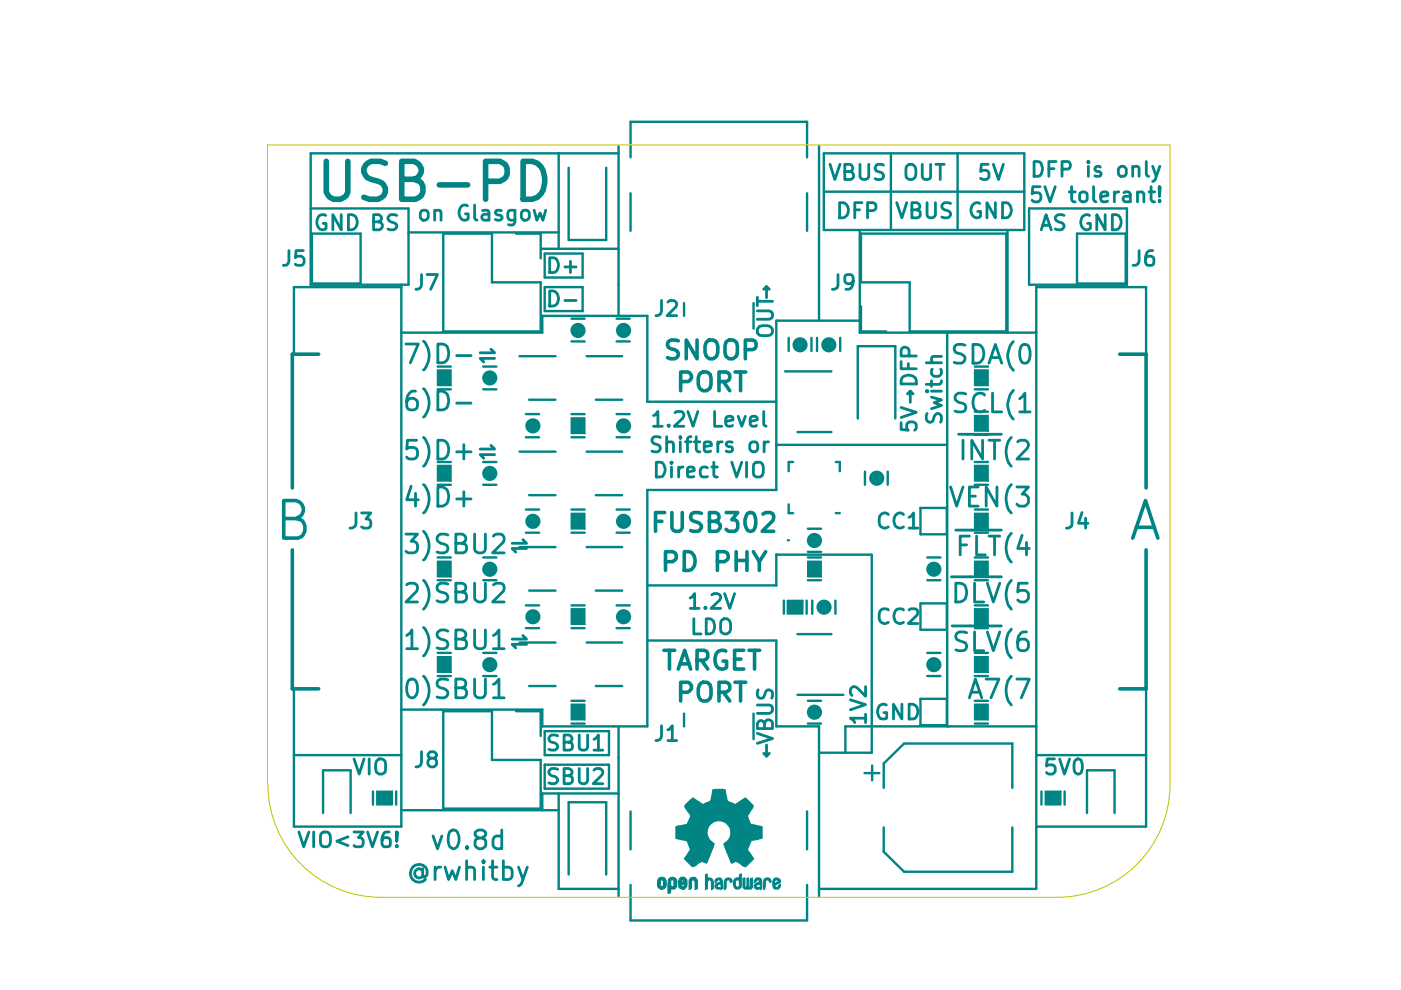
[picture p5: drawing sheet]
<svg xmlns="http://www.w3.org/2000/svg" width="297mm" height="210mm" viewBox="0 0 297 210" stroke-linecap="round" stroke-linejoin="round" font-family="sans-serif">
<g fill="none" stroke="#008484" stroke-width=".51">
<path d="M115 70.5v-3.5h22.2v18.2h27.4M115.5 66h8M121.2 67.6h2.8M121.2 72.4h2.8M124.4 75.5h7.5M130.7 67.6h2.8M130.7 72.4h2.8M145 64.3v2.7M159.8 64.3v5.4M164.6 68v35.9h-27.4M121.2 92.7h2.8M126.3 84.8h5.6"/>
<path d="M130.7 92.7h2.8M130.7 87.8h2.8"/>
</g>
<g fill="none" stroke="#008484" stroke-width="1.6">
<circle cx="122.6" cy="70.1" r=".8"/>
<circle cx="132.2" cy="70.1" r=".8"/>
<circle cx="132.2" cy="90.3" r=".8"/>
</g>
<g fill="none" stroke="#008484" stroke-width=".59">
<path d="M140.3 63.7v2.3a1.01 1.01 0 0 1-1.2 .9M141.6 64.1l.4-.4h.8a.87 .87 0 0 1 .5 1.4l-1.9 1.8h2.1M160.6 65.9h2.5l.5 .3 .2 .3v.6l-.2 .3-.5 .3h-2.5M160.6 63v1.8M160.6 63.9h3.2M161 69.2a2.2 2.2 0 0 1 2.8 .6v.7l-.5 .6h-2.3l-.4-.6v-.7zM161.9 61.3l.6-.6 .6 .6M162.5 60.7v2.4M138.6 88.1l.3-.1 .6-.8v3.2M138.6 90.4h1.8M139.1 98h.8a1.43 1.43 0 0 1 1.1 1.8 1.41 1.41 0 0 1-1.9 1.3zM140 92.8l-.4-.2h-.8a.78 .78 0 0 0-.6 .7 .78 .78 0 0 0 .6 .8 1.12 1.12 0 0 1 1.2 .8 .95 .95 0 0 1-.6 .9h-.8l-.4-.2"/>
<path d="M141.4 93.9a1.18 1.18 0 0 1 1.2-.1l.2 .3v1.7M141.4 92.6v3.2M141.8 90.1l.1 .1-.1 .2-.2-.2 .2-.1v.3M142.4 98l-.2 .1 .2 .2 .1-.2-.1-.1v.3M142.4 99v2.1M143.1 87.5a1.32 1.32 0 0 1 1.6-.2l.3 .5-.2 .8-1.8 1.8h2M143.9 99v2.1M144.2 92.6v.3l.2-.1-.2-.2v.3M144.2 93.7v2.1M144.8 99a.95 .95 0 0 0-.9 .6M145.3 93.7h1.2M145.8 87.2l1.1 3.2 1.1-3.2"/>
<path d="M146.5 92.6l-.6 .2-.1 .2v2.8M147.2 93.7h1.2M147.6 92.6v2.7l.4 .5h.4M149.3 94.7l1.5-.3v-.3a1.05 1.05 0 0 0-1.4-.3v1.8l.3 .2h.6l.4-.2M150 99.2l-.4-.2h-.5l-.4 .2-.2 .4v.9a1.05 1.05 0 0 0 1.5 .5M150.9 99h1.2M151.3 98v2.7l.2 .3 .6 .1M151.5 87.2v3.2h1.5M152.2 93.7v2.1M153.1 93.7l-.7 .1-.2 .5M153.9 89.4l1.5-.4-.1-.6-.3-.1h-.6l-.5 .4v1.3l.2 .2 .3 .2h.6l.3-.2M155.2 98l1 3.1 1.1-3.1"/>
<path d="M155.2 93.8a.91 .91 0 0 0-1.2 .3l.1 .4 .8 .2a.64 .64 0 0 1 .3 .9l-.3 .2h-.6l-.3-.2M156.5 88.3l.8 2.1 .7-2.1M158.3 98v3.1M159 89.4l1.6-.4v-.3l-.5-.4h-.5l-.6 .4v1.3l.6 .4h.5l.3-.2M159.1 93.9a1.18 1.18 0 0 1 1.3-.1l.3 .5v.9a.88 .88 0 0 1-.9 .6 .88 .88 0 0 1-.8-.6v-.9zM159.8 98.4a1.15 1.15 0 0 1 1.9 0 2.35 2.35 0 0 1-.4 2.6 1.2 1.2 0 0 1-1.5-.3zM161.9 87.2v2.8l.5 .4M162 93.7v2.1M162.9 93.7a.74 .74 0 0 0-.9 .6M145.8 100.1l1.4-.3-.1-.6-.3-.2h-.6l-.4 .2v.3v1.5h1.3"/>
</g>
<path d="M143.8 72.3a1.8 1.8 0 0 0-2.1 .1 .97 .97 0 0 0 .6 1.6 1.5 1.5 0 0 1 1.5 .9 1.05 1.05 0 0 1-.8 1.2h-.9l-.6-.3M147.8 72.1v4l-2.3-4v4M148.3 79.4a1.35 1.35 0 0 1 1.5-.5 1.35 1.35 0 0 1 .9 1.2v1.4a1.32 1.32 0 0 1-.9 1.3 1.32 1.32 0 0 1-1.5-.5l-.3-.8v-1.4zM149.7 72.6a1.36 1.36 0 0 1 1.5-.5 1.36 1.36 0 0 1 1 1.3v1.3a1.47 1.47 0 0 1-1.8 1.4l-.3-.3a2.81 2.81 0 0 1-.4-3.2zM153.9 72.6a1.35 1.35 0 0 1 1.5-.5 1.35 1.35 0 0 1 .9 1.3v1.3a1.32 1.32 0 0 1-.9 1.4 1.32 1.32 0 0 1-1.5-.6l-.2-.8v-1.3zM155.8 78.9h2.3M157 78.9v3.9M158 74.1h1.6a1.05 1.05 0 0 0 .7-1 1.05 1.05 0 0 0-.7-1h-1.6v4M144.3 80.9h1.5a1.05 1.05 0 0 0 .8-1 1.05 1.05 0 0 0-.8-1h-1.5v3.9M152.4 80.9h1.6a1.05 1.05 0 0 0 .8-1 1.05 1.05 0 0 0-.8-1h-1.6v3.9M153.4 80.9l1.3 1.9" fill="none" stroke="#008484" stroke-width=".76"/>
<path d="M121.1 88.6h2.9v3.3h-2.9z" fill="#008484"/>
<path d="M121.1 88.6h2.9v3.3h-2.9z" fill="none" stroke="#008484" stroke-width=".21"/>
<path d="M115.5 53.8h8v5h-8zM115.5 66v-5.1h8v5.1M131.1 60.4v6.6M121.2 87.8h2.8M124.4 95.8h7.5M164.6 117.6v6.5h-27.4M137.2 135.8h27.4v18.2M115 154h15.1M115.5 155h13.6v5.1h-13.6zM131.1 154v6.6M145 151.3v2.7M159.8 151.3v5.4" fill="none" stroke="#008484" stroke-width=".51"/>
<g fill="none" stroke="#008484" stroke-width=".59">
<path d="M116.5 54.7h.8a1.65 1.65 0 0 1 .9 2.3l-.5 .7-1.2 .1zM119.8 56.6h2.3M120.9 55.4v2.4M116.5 61.7a1.67 1.67 0 0 1 1.9 1 1.67 1.67 0 0 1-.7 2l-.4 .2h-.8zM119.8 63.7h2.3M118.2 156l-1.2-.2a.78 .78 0 0 0-.6 .8 .78 .78 0 0 0 .6 .8 1.42 1.42 0 0 1 1.2 .7 .78 .78 0 0 1-.6 .9l-1.2-.1M119.6 157.4h1a.77 .77 0 0 0 .7-.8 .77 .77 0 0 0-.7-.8h-1v3.2h1.2a.93 .93 0 0 0 .5-1.3l-.7-.3M122.8 155.8l.1 3a1.1 1.1 0 0 0 1.5 0l.2-.3v-2.7M125.9 156.8l.6-.5 .4-.5v3.2M125.9 159h1.9M140.3 153.9v2.2a1.01 1.01 0 0 1-1.2 .9M141.6 154.7l.3-.1 .6-.7v3.1"/>
<path d="M141.6 157h1.9M160.6 155.5l3.2 1.1-3.2 1M160.6 149.5h2.5l.3 .1 .4 .5v.6l-.7 .6h-2.5M160.7 146.3l-.1 .4v.7a.78 .78 0 0 0 .7 .7 .78 .78 0 0 0 .8-.7 1.12 1.12 0 0 1 .8-1.1l.7 .2 .2 .4v.7l-.2 .4M161.9 159.7l.6 .6 .6-.6M162.1 153.4a.86 .86 0 0 1 .8-.8 .86 .86 0 0 1 .9 .6v1.3h-3.2v-1.1a.78 .78 0 0 1 .7-.6 .78 .78 0 0 1 .8 .6v1.1M162.5 157.9v2.4"/>
</g>
<g fill="none" stroke="#008484" stroke-width=".76">
<path d="M141.1 119.1h1.5a1.1 1.1 0 0 0 .8-1.1 1.1 1.1 0 0 0-.8-1h-1.5v3.9M145.1 117a1.9 1.9 0 0 1 2.3 2.3 1.82 1.82 0 0 1-2.3 1.6zM152.1 119.1h1.5a1.1 1.1 0 0 0 .8-1.1 1.1 1.1 0 0 0-.8-1h-1.5v3.9M156.1 117v3.9M156.1 118.8h2.3M158.4 117v3.9M159.7 117l1.3 2.1 1.3-2.1M161 119.1v1.8M140.8 137.9h2.2M141.9 137.9v4M147.8 140h1.5a1.1 1.1 0 0 0 .8-1.1 1.1 1.1 0 0 0-.8-1h-1.5v4M148.7 140l1.4 1.9"/>
<path d="M153.9 138a1.54 1.54 0 0 0-1.6 .1 1.54 1.54 0 0 0-.7 1.5 1.7 1.7 0 0 0 .4 1.8 1.7 1.7 0 0 0 1.9 .3l.2-.3v-1.2h-.8M155.7 139.7h1.4M157.7 137.9h-2v4h2M158.8 137.9h2.3M160 137.9v4M143.8 141.9l1.4-4 1.2 4M144.2 140.8h1.9M144.3 146.8h1.5a1.1 1.1 0 0 0 .8-1.1 1.1 1.1 0 0 0-.8-1h-1.5v3.9M148.6 144.8a1.35 1.35 0 0 1 1.5 0 1.35 1.35 0 0 1 .6 1.2v1.3a1.32 1.32 0 0 1-.9 1.3 1.32 1.32 0 0 1-1.5-.6 2.92 2.92 0 0 1 .3-3.2zM152.4 146.8h1.6a1.1 1.1 0 0 0 .8-1.1 1.1 1.1 0 0 0-.8-1h-1.6v3.9M153.4 146.8l1.3 1.8M155.8 144.7h2.3"/>
<path d="M157 144.7v3.9"/>
</g>
<circle cx="164.6" cy="117.6" r=".25" fill="#008484"/>
<path d="M146.3 126.8l.4-.2 .6-.7v3.1M146.3 129h1.9M147.1 131.2v3.2h1.5M149.6 128.7l.1 .2h-.3l.2-.2v.3M149.7 131.2h.8a1.88 1.88 0 0 1 .8 2.8l-.8 .4h-.8zM150.9 126.1l.4-.2h.8l.5 .2 .2 .7-.2 .4-1.9 1.8h2.1M152.9 131.7a1.09 1.09 0 0 1 1.2-.5 1.09 1.09 0 0 1 .8 1.1v1.1a1.06 1.06 0 0 1-1.1 1.1 1.06 1.06 0 0 1-1-1.1zM153.6 125.9l1.1 3.1 1-3.1" fill="none" stroke="#008484" stroke-width=".59"/>
<path d="M121.2 112.9h2.8M121.2 108h2.8M124.4 116h7.5M130.7 112.9h2.8M130.7 108h2.8M137.2 103.9v50.1" fill="none" stroke="#008484" stroke-width=".51"/>
<path d="M139 110.5h1.3M140.9 108.7h-1.9v3.9M142.5 108.7v3.2l.3 .6 .4 .1h.8l.3-.1 .4-.6v-3.2M148.7 108.8a1.8 1.8 0 0 0-2.1 .2 .97 .97 0 0 0 .6 1.5 1.45 1.45 0 0 1 1.5 1.4l-.4 .6-.3 .1h-1.1l-.5-.1M150.4 110.5h1.3a.95 .95 0 0 0 .8-.9 .95 .95 0 0 0-.8-.9h-1.3v3.9h1.5a1.04 1.04 0 0 0 .8-.8 1.04 1.04 0 0 0-.4-1l-.6-.3M154 108.7h2.4l-1.2 1.5h.5l.6 .3a1.63 1.63 0 0 1-.2 2l-.4 .1h-1.1l-.6-.4M158.4 109a.96 .96 0 0 1 1-.3 .96 .96 0 0 1 .7 .7 3.5 3.5 0 0 1-.4 3.1 .97 .97 0 0 1-1.5-.6 3.1 3.1 0 0 1 .2-2.9zM161.8 109a1.63 1.63 0 0 1 1.9-.2 1.19 1.19 0 0 1 .2 1.6l-2.3 2.2h2.4" fill="none" stroke="#008484" stroke-width=".76"/>
<path d="M121.1 108.8h2.9v3.4h-2.9z" fill="#008484"/>
<path d="M121.1 108.8h2.9v3.4h-2.9z" fill="none" stroke="#008484" stroke-width=".21"/>
<circle cx="132.2" cy="110.5" r=".8" fill="none" stroke="#008484" stroke-width="1.6"/>
<path d="M126.3 105h5.6" fill="none" stroke="#008484" stroke-width=".51"/>
<path d="M121.1 129h2.9v3.4h-2.9z" fill="#008484"/>
<path d="M121.1 129h2.9v3.4h-2.9z" fill="none" stroke="#008484" stroke-width=".21"/>
<path d="M121.2 133.2h2.8M121.2 128.4h2.8M124.4 136.2h7.5M126.3 125.2h5.6M130.7 133.2h2.8M130.7 128.4h2.8" fill="none" stroke="#008484" stroke-width=".51"/>
<circle cx="132.2" cy="130.8" r=".8" fill="none" stroke="#008484" stroke-width="1.6"/>
<path d="M121.1 149.3h2.9v3.4h-2.9z" fill="#008484"/>
<path d="M121.1 149.3h2.9v3.4h-2.9z" fill="none" stroke="#008484" stroke-width=".21"/>
<g fill="none" stroke="#008484" stroke-width=".51">
<path d="M118.4 32.5v20.2M120.6 35.6v15.3h7.9v-15.3M131.1 32.5h-65.2v27.9h20.7v-16.2h-20.7M66.1 49.5h10.4v10.6h-10.4zM86.6 49.3h31.8M94 49.5h10.3v10.4h10.3v10.4h-20.6zM109.4 49.5h5.2v5.3M115 52.7h16.1M133.7 41v7.9M85.1 60.9h-22.8v14.2M85.1 60.4v10.1h29.9M121.2 148.6h2.8"/>
<path d="M121.2 153.4h2.8M126.3 145.5h5.6M130.1 154h7.1M115.5 162.1h13.6v5.1h-13.6z"/>
</g>
<g fill="none" stroke="#008484" stroke-width=".59">
<path d="M61.3 53.1v2.3a.89 .89 0 0 1-1.2 .9M64.3 53.1h-1.5l-.2 1.6 .5-.4h.8l.2 .2 .4 .4v.8l-.2 .3a1.32 1.32 0 0 1-1.5 .2l-.2-.2M69 45.7a1.23 1.23 0 0 0-1.3 0 1.23 1.23 0 0 0-.5 1.2 1.52 1.52 0 0 0 1.3 1.8l.6-.3v-1h-.6M72.3 45.5v3.2l-1.7-3.2v3.2M73.9 45.5a1.67 1.67 0 0 1 1.8 1 1.67 1.67 0 0 1-.6 2.1l-.5 .1h-.7zM79.2 47h1.1a.78 .78 0 0 0 .6-.7 .78 .78 0 0 0-.6-.8h-1.1v3.2h1.3a.86 .86 0 0 0 .6-.9 .86 .86 0 0 0-.8-.8M84.1 45.7l-1.3-.2a.78 .78 0 0 0-.6 .8 .78 .78 0 0 0 .6 .7l1.1 .5a.77 .77 0 0 1-.5 1.2h-.7l-.4-.1M89.3 44.8a.9 .9 0 0 1 1.5 .4v.9a.88 .88 0 0 1-.8 .6 .88 .88 0 0 1-.9-.6v-.9zM89.4 58.2v2.2a1.01 1.01 0 0 1-1.2 .9M90.6 58.2h2.2l-1.5 3.1M92.2 44.8a.99 .99 0 0 1 1.1-.1l.2 .3v1.7M92.2 44.6v2.1"/>
<path d="M99.1 43.6a1.19 1.19 0 0 0-1.3 .1 1.19 1.19 0 0 0-.5 1.1 1.52 1.52 0 0 0 1.4 1.9l.6-.3v-1.1h-.6M100.6 43.5v2.7l.2 .3 .3 .2M102.3 44.7h1.2l.2 .3v1.7M103.7 45.3l-1 .1a.65 .65 0 0 0-.6 .7 .65 .65 0 0 0 .6 .6h.7l.3-.2M106.3 44.7a.91 .91 0 0 0-1.3 .3l.2 .4 1.1 .4 .2 .3-.2 .4-.3 .2h-.6l-.4-.2M109.2 44.6v2.5l-.2 .4a.99 .99 0 0 1-1.2 .1M109.2 44.7a1.05 1.05 0 0 0-1.5 .5v.9l.2 .4 .3 .2h.6l.4-.2M110.7 44.8a.9 .9 0 0 1 1.5 .4v.9a.88 .88 0 0 1-.8 .6 .88 .88 0 0 1-.9-.6v-.9zM113.2 44.6l.6 2.1 .7-1.5 .6 1.5 .6-2.1M88.1 82.9a1.67 1.67 0 0 0-1.9 1.8v1.4l.2 .5a1.41 1.41 0 0 0 1.9 0l.2-.5v-.9a1.31 1.31 0 0 0-1.9-.5l-.4 .5M89.8 82.4a4.4 4.4 0 0 1 0 6M92.8 82.9a1.83 1.83 0 0 1 2.3 2.3 1.49 1.49 0 0 1-1.2 1.7h-1.1z"/>
<path d="M96.8 85.5h3.1M118.2 163.1l-1.2-.2a.78 .78 0 0 0-.6 .8 .78 .78 0 0 0 .6 .8 1.42 1.42 0 0 1 1.2 .7 .95 .95 0 0 1-.6 1l-1.2-.2M119.6 164.5h1l.5-.3a.77 .77 0 0 0-.5-1.3h-1v3.3h1.2l.3-.2a.94 .94 0 0 0 0-1.4l-.5-.1M122.8 162.9l.1 2.9a1.04 1.04 0 0 0 1.4 .2l.3-.4v-2.7M125.9 163.3l.5-.4h.8a.91 .91 0 0 1 .4 1.4l-1.8 1.9h2"/>
</g>
<path d="M69.2 34.2v6.5l.7 1.1 .8 .4h1.5l1.2-.7 .3-.8v-6.5M81.7 34.6l-1.1-.4h-1.9a1.94 1.94 0 0 0-1.6 1.9 1.94 1.94 0 0 0 1.6 1.9l1.5 .4a1.94 1.94 0 0 1 1.5 1.9 1.94 1.94 0 0 1-1.5 1.9h-1.9l-1.2-.4M85.2 38h2.6a1.94 1.94 0 0 0 1.6-1.9 1.94 1.94 0 0 0-1.6-1.9h-2.6v8h2.9a2.16 2.16 0 0 0 1.6-2.2 2.16 2.16 0 0 0-1.9-2M93.1 39.2h6M103 38.4h3a2.2 2.2 0 0 0 1.6-2.1 2.2 2.2 0 0 0-1.6-2.1h-3v8M110.9 34.2a3.5 3.5 0 0 1 4.6 3.5 4.4 4.4 0 0 1-1.5 4.1l-1.1 .4h-2z" fill="none" stroke="#008484" stroke-width="1.2"/>
<path d="M92.7 78.4h3v3.4h-3z" fill="#008484"/>
<path d="M92.7 78.4h3v3.4h-3z" fill="none" stroke="#008484" stroke-width=".21"/>
<g fill="none" stroke="#008484" stroke-width=".59">
<path d="M86.1 72.9h2.6l-1.7 4M89.8 72.3a4.5 4.5 0 0 1 0 6.1M92.8 72.9h1.1a1.49 1.49 0 0 1 1.2 1.7 1.83 1.83 0 0 1-2.3 2.3zM96.8 75.4h3.1M104.1 74l.8 .8h-3.1M104.9 76h-3.1l.8 .8M88.3 93.3h-1.9l-.2 1.9 .2-.2a1.63 1.63 0 0 1 1.9 .2l.2 .4v1l-.4 .6-.3 .1h-1l-.4-.1-.2-.3M89.8 92.8a4.5 4.5 0 0 1 0 6M92.8 93.3h1.1a2.12 2.12 0 0 1 1.1 3.1l-.6 .8-.5 .1h-1.1zM96.8 95.8h3.1M98.3 94.3v3M104.1 94.4l.8 .8h-3.1"/>
<path d="M104.9 96.4h-3.1l.8 .8M86.1 113.2h2.4l-1.3 1.6a1.12 1.12 0 0 1 1.3 .7v1l-.2 .4-.2 .2-.3 .1h-1.2l-.5-.3M87.2 103.1l-1 2.9h2.5M88.1 104.6v2.7M89.8 112.6a4.5 4.5 0 0 1 0 6.1M89.8 102.7a4.4 4.4 0 0 1 0 6.1M92.8 103.3a1.83 1.83 0 0 1 2.3 2.2 1.65 1.65 0 0 1-1.2 1.8h-1.1zM95 113.4l-1.6-.2a1 1 0 0 0-.8 1 1 1 0 0 0 .8 1 1.47 1.47 0 0 1 1.6 .9 .9 .9 0 0 1-.8 1.1l-1.5-.1M96.6 115.2h1.4a1 1 0 0 0 .8-1 1 1 0 0 0-.8-1h-1.4v4h1.6a1.03 1.03 0 0 0 .8-1.1 1.03 1.03 0 0 0-1-.9M96.8 105.8h3.1M98.3 104.3v3M100.6 113.2v3.3l.2 .4a1.41 1.41 0 0 0 1.9 0l.2-.4v-3.3"/>
<path d="M104.6 113.7l.6-.5h.9a1.1 1.1 0 0 1 .6 1.7l-2.3 2.3h2.5M110.9 114.4l.7 .8h-3M111.6 116.3h-3l.7 .8"/>
</g>
<path d="M92.8 77.7h2.8M102.4 77.7h2.8M110.2 75.5h7.6M92.8 82.5h2.8M102.4 82.5h2.8M92.8 102.8h2.8" fill="none" stroke="#008484" stroke-width=".51"/>
<circle cx="103.8" cy="80.1" r=".8" fill="none" stroke="#008484" stroke-width="1.6"/>
<path d="M92.7 98.6h3v3.4h-3z" fill="#008484"/>
<path d="M92.7 98.6h3v3.4h-3z" fill="none" stroke="#008484" stroke-width=".21"/>
<g fill="none" stroke="#008484" stroke-width=".51">
<path d="M92.8 98h2.8M102.4 98h2.8M110.2 95.8h7.6M111.5 92.7h2.8M111.5 87.8h2.8M112.2 84.8h5.6M102.4 118.2h2.8M102.4 102.8h2.8M110.2 116h7.6M111.5 112.9h2.8M111.5 108h2.8M112.2 105h5.6"/>
<path d="M79.1 167.8v2.8M84 167.8v2.8M85.1 171.8v3.5"/>
</g>
<g fill="none" stroke="#008484" stroke-width="1.6">
<circle cx="113" cy="90.3" r=".8"/>
<circle cx="103.8" cy="100.4" r=".8"/>
<circle cx="113" cy="110.5" r=".8"/>
</g>
<path d="M75.1 160.9l1.1 3.2 1-3.2M78.3 160.9v3.2M79.8 161.4l.3-.3a1.01 1.01 0 0 1 1.1-.1 1.01 1.01 0 0 1 .5 1v1.7a1.19 1.19 0 0 1-1.9 0l-.2-.7v-1z" fill="none" stroke="#008484" stroke-width=".59"/>
<path d="M79.8 167.7h3.4v3h-3.4z" fill="#008484"/>
<path d="M79.8 167.7h3.4v3h-3.4z" fill="none" stroke="#008484" stroke-width=".21"/>
<g fill="none" stroke="#008484" stroke-width=".51">
<path d="M85.1 70.5v101.3h33.3v-3.6M102.4 138.4h2.8M110.2 136.2h7.6M111.5 128.4h2.8M111.5 133.2h2.8M112.2 125.2h5.6M62.3 146v29.3h22.8M85.1 150.5h29.9v3.5M94 150.8h10.3v10.3h10.3v10.3h-20.6zM102.4 143.3h2.8M109.4 150.8h5.2v5.2M112.2 145.5h5.6"/>
<path d="M62.3 160.1h22.8M68.5 172.4v-9.1h5.8v9.1M131.1 168.2h-16.1v3.6M133.7 172v8.1M120.6 185.4v-15.3h7.9v15.3"/>
</g>
<g fill="none" stroke="#008484" stroke-width=".59">
<path d="M75.5 108.8v2.2a1.14 1.14 0 0 1-1.3 1M76.7 108.8h1.9l-1 1.2a.81 .81 0 0 1 1 .6v.8l-.2 .4-.4 .2h-.9l-.4-.3M86.2 124l.2-.2a1.63 1.63 0 0 1 1.9 .2l.2 .4-.2 .9-2.2 2.3h2.4M86.2 134.7l.8-.5 .3-.6v3.9M86.2 137.5h2.3M89.8 123.1a4.5 4.5 0 0 1 0 6.1M89.8 133.1a4.4 4.4 0 0 1 0 6M95 123.8a1.8 1.8 0 0 0-2.2 .2 .97 .97 0 0 0 .6 1.5 1.47 1.47 0 0 1 1.6 .9 1.05 1.05 0 0 1-.8 1.2h-.9l-.6-.2M95 133.8l-.6-.2h-1a1 1 0 0 0-.8 .9 1 1 0 0 0 .8 1 1.47 1.47 0 0 1 1.6 .9 .9 .9 0 0 1-.8 1.1l-1.5-.1M96.6 125.5h1.4a.95 .95 0 0 0 .8-.9 .95 .95 0 0 0-.8-.9h-1.4v3.9h1.6a1.08 1.08 0 0 0 .8-1.1 1.08 1.08 0 0 0-1-1M96.6 135.5h1.4a1 1 0 0 0 .8-1 1 1 0 0 0-.8-.9h-1.4v3.9h1.6a1.03 1.03 0 0 0 .8-1 1.03 1.03 0 0 0-1-1M100.6 123.7v3.2a1.31 1.31 0 0 0 2 .5l.3-.5v-3.2"/>
<path d="M100.6 133.6v3.2l.2 .4a1.41 1.41 0 0 0 1.9 0l.2-.4v-3.2M104.6 124a1.63 1.63 0 0 1 2-.2 1.19 1.19 0 0 1 .1 1.5l-2.3 2.3h2.5M104.6 134.7l.8-.5 .4-.6v3.9M104.6 137.5h2.3M110.9 134.7l.7 .8h-3M111.6 136.6h-3l.7 .8M86.6 144.3a1.02 1.02 0 0 1 1-.3 1.02 1.02 0 0 1 .7 .7 3.1 3.1 0 0 1-.4 3.1 .97 .97 0 0 1-1.5-.6 3.9 3.9 0 0 1 .2-2.9zM89.4 159.4v2.3a1.01 1.01 0 0 1-1.2 .9M89.8 143.4a4.5 4.5 0 0 1 0 6.1M95 144.1a1.8 1.8 0 0 0-2.2 .2 .97 .97 0 0 0 .6 1.5 1.45 1.45 0 0 1 1.6 1.4l-.5 .6-.3 .2-1.5-.2M96.6 145.8h1.4a.95 .95 0 0 0 .8-.9 .95 .95 0 0 0-.8-.9h-1.4v4h1.6a1.08 1.08 0 0 0 .8-1.2 1.08 1.08 0 0 0-1-1M100.6 144v3.2l.4 .6 .4 .2h.8l.4-.2 .3-.6v-3.2"/>
<path d="M104.6 145.1l.4-.2 .8-.9v4M104.6 148h2.3M63.4 176.4l1 3.1 1.1-3.1M66.5 176.4v3.1M68.4 176.5a1.14 1.14 0 0 1 1.7 .9v1.1l-.2 .6a1.07 1.07 0 0 1-1.2 .4 1.07 1.07 0 0 1-.8-1l.1-1.7zM73.8 177.4l-2.4 1 2.4 .9M75.1 176.4h1.9l-1 1.2a.81 .81 0 0 1 1 .6v.7l-.2 .6h-1.3l-.4-.2M77.9 176.4l1.1 3.1 1.1-3.1M82.5 176.4h-.6a1.22 1.22 0 0 0-.9 1.4v1.1a1.05 1.05 0 0 0 1.5 .6 1.36 1.36 0 0 0 0-1.7l-.3-.2h-.6l-.4 .2-.2 .4M84.1 179.3l.2 .2h-.2v-.2v.2M84.1 176.4v2l.2-1.9h-.3l.1 1.9M91.3 160.7h-.2l-.4-.6 .2-.4 .4-.3h.7l.6 .7-.2 .4-.4 .2h-.7a1.01 1.01 0 0 0-.6 1 1.01 1.01 0 0 0 .6 .9h.7a1.01 1.01 0 0 0 .4-1.5l-.4-.4"/>
<path d="M91.8 177.2l1 2.8 .9-2.8M95.4 176.3a.98 .98 0 0 1 1.7 .4 2.4 2.4 0 0 1-.8 3.3 1.42 1.42 0 0 1-1.3-1.6v-1zM99 179.5l.2 .2-.2 .3-.2-.3 .2-.2v.5M101.5 177.7a.91 .91 0 0 1-.6-1.4 1.41 1.41 0 0 1 1.9 0 .68 .68 0 0 1-.2 1.1l-.4 .3h-.7l-.6 .3-.2 .4v.8a1.26 1.26 0 0 0 1.9 .5l.4-.5v-.8l-.2-.4-.6-.3M106.4 177.4l-.4-.2h-.7l-.4 .2-.4 .6v1.2l.4 .5 .4 .3h.7l.4-.3M106.4 176v4M89.6 184.6a.95 .95 0 0 0-1.4-.1 .95 .95 0 0 0 0 1.4 .95 .95 0 0 0 1.4-.2M89.6 184.2v1.5l.2 .3 .6-.3a1.78 1.78 0 0 0-1.4-2.5 1.78 1.78 0 0 0-2 2 1.86 1.86 0 0 0 1.2 1.7 1.86 1.86 0 0 0 2-.4M92.2 183.9v2.6M93.4 183.9a1.05 1.05 0 0 0-1.2 .7M94.4 183.9l.7 2.6 .8-1.9 .7 1.9 .8-2.6M98.9 184.2a1.12 1.12 0 0 1 1.6-.2l.1 .4v2.1"/>
<path d="M98.9 182.5v4M102.5 182.5l-.2 .2 .2 .2 .2-.2-.2-.2v.4M102.5 183.9v2.6M103.8 183.9h1.6M104.4 182.5v3.5l.2 .3 .8 .2M106.7 184a1.37 1.37 0 0 1 1.7 .2l.2 .4v1.1l-.2 .4a1.37 1.37 0 0 1-1.7 .2M106.7 182.5v4M109.9 183.9l1 2.6M111.8 183.9l-1.3 3.5-.6 .4"/>
</g>
<path d="M67.6 75.1h-5.6v28.4M60.2 109.9h2.6a1.94 1.94 0 0 0 1.5-1.9 1.94 1.94 0 0 0-1.5-1.9h-2.6v8h3a2.25 2.25 0 0 0 .8-3.8l-1.2-.4M62 116.6v29.4h5.6" fill="none" stroke="#008484" stroke-width=".76"/>
<circle cx="113" cy="130.8" r=".8" fill="none" stroke="#008484" stroke-width="1.6"/>
<path d="M92.7 139.2h3v3.4h-3z" fill="#008484"/>
<path d="M92.7 139.2h3v3.4h-3z" fill="none" stroke="#008484" stroke-width=".21"/>
<path d="M92.8 138.4h2.8M92.8 143.3h2.8" fill="none" stroke="#008484" stroke-width=".51"/>
<circle cx="103.8" cy="140.9" r=".8" fill="none" stroke="#008484" stroke-width="1.6"/>
<path d="M92.7 119h3v3.3h-3z" fill="#008484"/>
<path d="M92.7 119h3v3.3h-3z" fill="none" stroke="#008484" stroke-width=".21"/>
<path d="M92.8 118.2h2.8M92.8 123h2.8M102.4 123h2.8M206.7 138.4h2.8" fill="none" stroke="#008484" stroke-width=".51"/>
<circle cx="103.8" cy="120.7" r=".8" fill="none" stroke="#008484" stroke-width="1.6"/>
<path d="M201.9 132.7h10.4M204.9 134.2a1.8 1.8 0 0 0-2.1 .1 .97 .97 0 0 0 .6 1.5l.8 .3a.95 .95 0 0 1 .8 .9 .95 .95 0 0 1-.8 1l-1.6-.2M206.6 134v4h2M209.3 134l1.3 4 1.4-4M214.4 133.4a4.7 4.7 0 0 0 0 6.1M217.6 134a1.54 1.54 0 0 0-1.8 1.7v1.5l.1 .4a1.32 1.32 0 0 0 1.9 0l.3-.4v-.9l-.5-.6a1.37 1.37 0 0 0-1.7 .1l-.1 .5" fill="none" stroke="#008484" stroke-width=".59"/>
<path d="M206.6 129h2.9v3.4h-2.9z" fill="#008484"/>
<path d="M206.6 129h2.9v3.4h-2.9z" fill="none" stroke="#008484" stroke-width=".21"/>
<path d="M195.2 127.9h5.5v5.6h-5.5zM196.6 138.4h2.8M206.7 133.2h2.8M184.8 154h16.2M195.2 148.2h5.5v5.6h-5.5zM196.6 143.3h2.8M206.7 153.4h2.8M206.7 148.6h2.8" fill="none" stroke="#008484" stroke-width=".51"/>
<path d="M188.3 129.3a1.2 1.2 0 0 0-1.3-.1 1.2 1.2 0 0 0-.6 1.2 1.29 1.29 0 0 0 .4 1.5 1.29 1.29 0 0 0 1.5 .1M191.6 129.3a1.26 1.26 0 0 0-1.4-.1 1.26 1.26 0 0 0-.7 1.2 1.35 1.35 0 0 0 .5 1.5 1.35 1.35 0 0 0 1.6 .1M192.7 129.3a1.32 1.32 0 0 1 1.6-.1l.3 .5-.2 .7-1.8 1.8h2M201.7 122.3h10.6M202.6 123.7a1.76 1.76 0 0 1 1.9 .3 1.76 1.76 0 0 1 .4 1.9 1.72 1.72 0 0 1-2.3 1.7zM206.6 123.7v3.9h2M209.3 123.7l1.3 3.9 1.4-3.9M214.4 123.1a4.7 4.7 0 0 0 0 6.1M217.8 123.7h-1.9l-.1 1.8 .6-.3h.9l.3 .1 .5 .6v1l-.8 .7h-.9l-.6-.4M187.9 149.5a1.23 1.23 0 0 0-1.3 0 1.23 1.23 0 0 0-.5 1.2 2.34 2.34 0 0 0 .5 1.7 1.38 1.38 0 0 0 1.4-.2v-1.1h-.6M191.2 149.3v3.1l-1.8-3.1v3.1M192.7 149.3a1.62 1.62 0 0 1 1.9 1.2 1.62 1.62 0 0 1-1.1 1.9h-.8z" fill="none" stroke="#008484" stroke-width=".59"/>
<circle cx="198" cy="140.9" r=".8" fill="none" stroke="#008484" stroke-width="1.6"/>
<path d="M206.6 139.2h2.9v3.4h-2.9z" fill="#008484"/>
<path d="M206.6 139.2h2.9v3.4h-2.9z" fill="none" stroke="#008484" stroke-width=".21"/>
<path d="M205.5 148l1.3-4 1.4 4M205.9 146.8h1.9M209.1 144h2.7l-1.7 4M214.4 143.4a4.7 4.7 0 0 0 0 6.1M215.6 144h2.6l-1.7 4" fill="none" stroke="#008484" stroke-width=".59"/>
<path d="M206.7 143.3h2.8" fill="none" stroke="#008484" stroke-width=".51"/>
<path d="M206.6 149.3h2.9v3.4h-2.9z" fill="#008484"/>
<path d="M206.6 149.3h2.9v3.4h-2.9z" fill="none" stroke="#008484" stroke-width=".21"/>
<path d="M184.8 117.6v36.4M196.6 118.2h2.8M206.7 118.2h2.8M196.6 123h2.8M206.7 128.4h2.8" fill="none" stroke="#008484" stroke-width=".51"/>
<circle cx="198" cy="120.7" r=".8" fill="none" stroke="#008484" stroke-width="1.6"/>
<path d="M206.6 119h2.9v3.3h-2.9z" fill="#008484"/>
<path d="M206.6 119h2.9v3.3h-2.9z" fill="none" stroke="#008484" stroke-width=".21"/>
<g fill="none" stroke="#008484" stroke-width=".51">
<path d="M131.1 31v29.4M133.7 33.4v-7.6h37.4v7.6M173.7 31v37M174.7 32.5h42.5v16.3h-42.5zM188.9 32.5v16.3M203 32.5v16.3M171.1 41v7.9M174.7 40.6h42.5M164.6 68h17.7M166.5 78.7h9.8M167.2 71.6v2.8M172 71.6v2.8"/>
<path d="M173.2 71.6v2.8M178.1 71.6v2.8M189.8 73.4h-7.9v15.3M206.7 77.7h2.8M206.7 123h2.8"/>
</g>
<g fill="none" stroke="#008484" stroke-width=".59">
<path d="M176 34.8l1 3.3 1.1-3.3M179.1 36.4l1.5-.1 .2-.5-.2-.8-.4-.2h-1.1v3.3h1.3a.86 .86 0 0 0 .6-1 .86 .86 0 0 0-.8-.7M182.3 34.8v2.7a1.06 1.06 0 0 0 1.7 .3l.2-.3v-2.7M187.3 35l-.4-.2h-.8l-.3 .2-.3 .8 .3 .5 .3 .1a1.12 1.12 0 0 1 1.2 .7 .78 .78 0 0 1-.6 1h-.7l-.5-.2M177.7 58.2v2.2a1.01 1.01 0 0 1-1.2 .9M178 43a1.63 1.63 0 0 1 1.9 1.6 1.63 1.63 0 0 1-1.9 1.6zM180.9 59.6a1.01 1.01 0 0 1-1.5 .4 1.32 1.32 0 0 1-.2-1.5 1.17 1.17 0 0 1 1.5 0 2.87 2.87 0 0 1-.2 2.6l-.5 .2h-.6M181.2 44.5h1M182.8 43h-1.6v3.2M183.9 44.7h1.2l.4-.2a.9 .9 0 0 0-.4-1.5h-1.2v3.2M227.3 108.8v2.2a1.01 1.01 0 0 1-1.2 1M229.4 108.7l-.8 2.3h2.1"/>
<path d="M230.2 109.9v2.1"/>
</g>
<g fill="none" stroke="#008484" stroke-width="1.6">
<circle cx="169.6" cy="73.1" r=".8"/>
<circle cx="175.7" cy="73.1" r=".8"/>
</g>
<path d="M237.4 75.1h5.6v28.4M240.2 114.1l2.7-8 2.6 8M240.9 111.8h3.8" fill="none" stroke="#008484" stroke-width=".76"/>
<path d="M206.6 88.1h2.9v3.3h-2.9z" fill="#008484"/>
<path d="M206.6 88.1h2.9v3.3h-2.9z" fill="none" stroke="#008484" stroke-width=".21"/>
<g fill="none" stroke="#008484" stroke-width=".59">
<path d="M191.1 76.7v1.5h3.2M192.6 77.1v1.1M192.7 75.5v-1.3a.89 .89 0 0 0-.8-.6 .89 .89 0 0 0-.8 .6v1.3h3.2M196.4 76.9h3.2M197.7 78.3l-.2 .2v.7l.6 .6h.9l.4-.3 .2-.3v-.7l-.2-.2M199.6 75.6h-1.9a.89 .89 0 0 0 .1 1.3M191.1 89.6v1.5l1.5 .1-.4-.4v-.8l.2-.3 .4-.2h.8l.5 .2 .2 .3v.8l-.4 .4M191.1 86.4l3.2 1-3.2 1.1M191.2 80.1a2.01 2.01 0 0 1 2.9 0l.2 1.3h-3.2zM192.4 83.5l.6-.6 .6 .6M193 82.9v2.4M196.4 82.9l.2 .2 .1-.2h-.3h.3"/>
<path d="M196.6 87.7l-.2 .4v.8a.77 .77 0 0 0 .7 .6 .77 .77 0 0 0 .8-.6 1.16 1.16 0 0 1 1.1-1.2l.6 .6-.2 1.2M197.5 84.2l2.1 .6-1.5 .6 1.5 .6-2.1 .7M197.5 82.9h2.1M197.5 80.7v1.2M199.6 80.7l-.2 .6-.2 .2h-2.8"/>
</g>
<path d="M189.8 73.4v15.3" fill="none" stroke="#008484" stroke-width=".51"/>
<path d="M206.6 78.4h2.9v3.4h-2.9z" fill="#008484"/>
<path d="M206.6 78.4h2.9v3.4h-2.9z" fill="none" stroke="#008484" stroke-width=".21"/>
<path d="M200.8 70.5v36.9M219.7 70.5v83.5h-18.7M206.7 87.3h2.8M206.7 82.5h2.8" fill="none" stroke="#008484" stroke-width=".51"/>
<g fill="none" stroke="#008484" stroke-width=".59">
<path d="M204.6 73.2a1.8 1.8 0 0 0-2.1 .2 .97 .97 0 0 0 .6 1.5 1.45 1.45 0 0 1 1.5 1.3l-.4 .6-.4 .2-1.5-.2M206.3 73a1.84 1.84 0 0 1 2.3 2.3 1.82 1.82 0 0 1-2.3 1.7zM209.7 77l1.3-4 1.4 4M210.1 75.8h1.9M214.8 72.4a4.5 4.5 0 0 0 0 6.1M216.5 73.4a.96 .96 0 0 1 1-.4 .96 .96 0 0 1 .7 .8 3.5 3.5 0 0 1-.3 3 .97 .97 0 0 1-1.5-.6 3.9 3.9 0 0 1 .1-2.8zM203.2 92.1h9.1M204.2 93.3v4M204.8 83.5l-1.6-.1a1 1 0 0 0-.7 .9 1 1 0 0 0 .7 1l.8 .2a.95 .95 0 0 1 .8 .9 .95 .95 0 0 1-.8 .9l-1.5-.1M208.3 93.3v4l-2.3-4v4M208.7 83.8a1.45 1.45 0 0 0-1.6-.3 1.45 1.45 0 0 0-.8 1.5 1.7 1.7 0 0 0 .4 1.9 1.7 1.7 0 0 0 1.9 .3l.1-.2M209.7 93.3h2.3"/>
<path d="M210.4 83.4v3.9h2M210.9 93.3v4M214.4 92.8a4.7 4.7 0 0 0 0 6M214.8 82.8a4.5 4.5 0 0 0 0 6.1M215.8 93.7l.6-.4h.9a1.09 1.09 0 0 1 .8 1.1l-.3 .6-2.2 2.3h2.5M216.2 84.5l1.1-1.1v3.9M216.2 87.3h2.2"/>
</g>
<path d="M243 116.6v29.4h-5.6" fill="none" stroke="#008484" stroke-width=".76"/>
<path d="M206.6 108.8h2.9v3.4h-2.9z" fill="#008484"/>
<path d="M206.6 108.8h2.9v3.4h-2.9z" fill="none" stroke="#008484" stroke-width=".21"/>
<path d="M206.7 92.2h2.8M206.7 102.8h2.8" fill="none" stroke="#008484" stroke-width=".51"/>
<path d="M206.6 98.6h2.9v3.4h-2.9z" fill="#008484"/>
<path d="M206.6 98.6h2.9v3.4h-2.9z" fill="none" stroke="#008484" stroke-width=".21"/>
<path d="M164.6 94.3h36.1M168.1 98h-.9v1.9M169.1 91.6h7.2M177.2 98h.9M206.7 98h2.8M171.3 112.1h2.8" fill="none" stroke="#008484" stroke-width=".51"/>
<circle cx="172.7" cy="114.6" r=".8" fill="none" stroke="#008484" stroke-width="1.6"/>
<circle cx="167" cy="114.6" r=".25" fill="#008484"/>
<path d="M164.6 117.6h20.2M167.2 106.9v1.9h.9M171.3 117h2.8M177.2 108.8h.9" fill="none" stroke="#008484" stroke-width=".51"/>
<path d="M171.2 119h3v3.3h-3z" fill="#008484"/>
<path d="M171.2 119h3v3.3h-3z" fill="none" stroke="#008484" stroke-width=".21"/>
<path d="M171.3 118.2h2.8M195.2 107.7h5.5v5.6h-5.5zM171.3 123h2.8M172.2 127.3v2.8" fill="none" stroke="#008484" stroke-width=".51"/>
<path d="M188.3 109.1a1.11 1.11 0 0 0-1.8 .4 3 3 0 0 0 .1 2 1.22 1.22 0 0 0 1.7 .2M191.6 109.1a1.31 1.31 0 0 0-1.6 0 1.31 1.31 0 0 0-.5 1.5 1.29 1.29 0 0 0 .7 1.2 1.29 1.29 0 0 0 1.4-.1M192.7 109.7l.6-.4 .4-.5v3.2M192.7 112h1.9" fill="none" stroke="#008484" stroke-width=".59"/>
<circle cx="174.7" cy="128.7" r=".8" fill="none" stroke="#008484" stroke-width="1.6"/>
<path d="M166.9 127.3h3.4v2.9h-3.4z" fill="#008484"/>
<path d="M166.9 127.3h3.4v2.9h-3.4z" fill="none" stroke="#008484" stroke-width=".21"/>
<g fill="none" stroke="#008484" stroke-width=".51">
<path d="M182.3 48.8v21.7h37.4v-9.6h23.3v14.2M182.5 49.5h30.9v20.8h-20.5v-10.4h-10.4zM213.6 48.8v21.7M218.2 44.2h20.7v16.2h-20.7zM228.3 49.5h10.4v10.6h-10.4zM182.5 64.9v5.4h5.4M178.1 98v1.9M183.4 100v2.8M188.2 100v2.8M166.2 127.3v2.8M169.1 134.5h7.2M171 127.3v2.8"/>
<path d="M177.1 127.3v2.8M169.1 147.3h9.7M171.3 153.4h2.8M171.3 148.6h2.8M173.7 159.6h11.1v-5.6h-5.6v5.6M191.7 157.6l-4.3 4.3v5.1M118.4 171.8v16.7h12.7M183.3 163.9h3.1M184.9 162.3v3.1M187.4 175.4v5.2l4.3 4.2"/>
</g>
<g fill="none" stroke="#008484" stroke-width="1.6">
<circle cx="185.9" cy="101.4" r=".8"/>
<circle cx="172.7" cy="151" r=".8"/>
</g>
<g fill="none" stroke="#008484" stroke-width=".59">
<path d="M192.2 35.3a1.09 1.09 0 0 1 1.2-.5 1.09 1.09 0 0 1 .8 1.1v1.1a1.06 1.06 0 0 1-1.1 1.1 1.06 1.06 0 0 1-1-1.1zM195.5 34.8v2.7l.2 .3a1.1 1.1 0 0 0 1.5 0l.1-3M198.4 34.8h1.8M199.3 34.8v3.3M209.5 34.8h-1.4l-.2 1.6 .4-.3h.8l.3 .2 .3 .4v.8l-.2 .3-.4 .3h-.8l-.4-.3M210.6 34.8l1.1 3.3 1-3.3M219.2 34.2h.8a1.18 1.18 0 0 1 1 1.4 2.34 2.34 0 0 1-.6 1.7l-1.2 .1zM220.5 39.6h-1.5l-.2 1.5a1.36 1.36 0 0 1 1.7 0l.2 .3v.8l-.4 .4-.2 .2h-.8l-.5-.3M221.5 39.6l1.1 3.2 1.1-3.2M222.4 35.8h1.1M223.9 34.2h-1.5v3.2M225.2 35.9l1.5-.1 .2-.5v-.5l-.2-.5-1.5-.1v3.2"/>
<path d="M227.2 39.6v2.7l.2 .3 .6 .2M230.8 34.2l-.2 .1 .2 .2 .1-.2-.1-.1v.3M230.8 35.3v2.1M231.9 39.6v2.7l.1 .3 .4 .2M233.3 35.4a.72 .72 0 0 0-1.2 .4l.2 .4 .7 .2 .5 .4-.2 .5h-1.2M237.4 35.4l.3-.1a1 1 0 0 1 1.1 .6v.9l-.2 .3a.9 .9 0 0 1-1.5-.3v-.9zM240.2 35.6a.76 .76 0 0 1 .7-.3 .76 .76 0 0 1 .6 .5v1.6M240.2 35.3v2.1M243 34.2v2.8l.2 .3 .3 .1M244.1 39.6v2.7l.1 .3 .6 .2M244.4 35.3l.8 2.1M245.8 39.6v2l.2-1.8-.2-.2-.1 .2 .1 1.8"/>
<path d="M245.9 35.3l-1 2.8-.5 .4M190.1 43l1.1 3.2 1-3.2M193.3 44.5h1.1l.5-.3a.77 .77 0 0 0-.5-1.2h-1.1v3.2h1.2l.4-.2a.94 .94 0 0 0 0-1.3l-.5-.2M196.6 43v2.6l.2 .4 .3 .2a1.03 1.03 0 0 0 1.2-.6v-2.6M201.5 43.1l-1.2-.1a.78 .78 0 0 0-.6 .7 .78 .78 0 0 0 .6 .8 1.42 1.42 0 0 1 1.2 .8 .95 .95 0 0 1-.5 .9l-1.3-.2M207.7 43.1a1.36 1.36 0 0 0-1.5 .3 1.36 1.36 0 0 0-.3 1.4 1.23 1.23 0 0 0 .6 1.2 1.23 1.23 0 0 0 1.4-.2v-1h-.6M211 43v3.2l-1.7-3.2v3.2M212.6 43a1.65 1.65 0 0 1 1.7 .8 1.65 1.65 0 0 1-.2 1.9l-.3 .3-1.2 .2zM220.8 48.7l1-3.2 1.1 3.2M221 47.8h1.5M225.6 45.7l-.4-.2h-.8a.77 .77 0 0 0-.7 .8 .77 .77 0 0 0 .7 .7 1.16 1.16 0 0 1 1.2 1.1l-.6 .6-1.3-.1M226.7 40.7h1.3"/>
<path d="M229 40.9l.5-.2h.4l.5 .2 .1 1.3a.83 .83 0 0 1-.8 .6 .83 .83 0 0 1-.8-.6zM231 45.7a1.36 1.36 0 0 0-1.5 .2 1.36 1.36 0 0 0-.3 1.5 1.23 1.23 0 0 0 .6 1.2 1.23 1.23 0 0 0 1.4-.2v-1h-.6M233.4 41.7l1.5-.3-.1-.5-.3-.2h-.6l-.5 .4v1.2l.2 .3 .3 .2h.6l.3-.2M234.3 45.5v3.2l-1.8-3.2v3.2M235.8 45.5a1.65 1.65 0 0 1 1.8 .8 1.65 1.65 0 0 1-.2 1.9l-.3 .4-.5 .1h-.8zM236.3 40.7v2.1M237.2 40.7l-.8 .2-.1 .4M238.3 40.9l.2-.2h.7l.3 .2 .1 .2v1.7M239.6 41.4l-1.3 .3a.68 .68 0 0 0 .2 1.1h.8l.3-.2M241.2 40.9a.86 .86 0 0 1 1.2 0l.1 .2v1.7M241.2 40.7v2.1M241.5 53.1v2.3a1 1 0 0 1-1.3 .9"/>
<path d="M243.6 40.7h1.2M244.4 53.1a1.23 1.23 0 0 0-1.5 1.4v1.2a1.05 1.05 0 0 0 1.5 .5 1.36 1.36 0 0 0 0-1.7l-.3-.2h-.6l-.4 .2-.2 .4M245.8 42.5l.2 .1-.2 .2v-.3v.3M180.3 148.4l3.2 1-3.2 1.1M183.5 152.3h-3.2l.5 .3 .4 .6M183.5 145.6v2l-1.8-1.8-.5-.2a.89 .89 0 0 0-.9 .7v.6l.3 .5M183.5 151.4v1.8"/>
</g>
<path d="M141.8 186.4a.97 .97 0 0 1 1.7 .2v1.3l-.2 .4-.3 .2h-.8v.7l-.5 .2v-2.2h.5l.2 .7 .2 .1 .3-.2-.1-1.2h-.5l-.1 .6h-.5z" fill="#008484"/>
<path d="M142 186.1a.99 .99 0 0 1 1.5 .5v1.3l-.2 .4-.3 .2h-.8v.7l-.5 .2v-2.2h.5v.5l.3 .3 .4-.2-.1-1.2h-.5l-.1 .6h-.5v-.6z" fill="none" stroke="#008484" stroke-width=".21"/>
<path d="M171.1 187.6v7.6" fill="none" stroke="#008484" stroke-width=".51"/>
<path d="M144.1 186.3a.85 .85 0 0 1 1.1-.2l.4 .4 .1 .6-1.3 .6 .3 .3h.2l.3-.4 .4-.3a.91 .91 0 0 1-.4 1.1 .91 .91 0 0 1-1.1-.1l-.3-.7v-.7h.6v.2h.2l.5-.4-.4-.1-.3 .3h-.6z" fill="#008484"/>
<path d="M144.1 186.3a.85 .85 0 0 1 1.1-.2l.4 .4 .1 .6-1.3 .6 .3 .3h.2l.3-.4 .4-.3a.91 .91 0 0 1-.4 1.1 .91 .91 0 0 1-1.1-.1l-.3-.7v-.7h.6v.2h.2l.5-.4-.4-.1-.3 .3h-.6z" fill="none" stroke="#008484" stroke-width=".21"/>
<path d="M139.7 186.1a1.01 1.01 0 0 1 1.6 .6 1.82 1.82 0 0 1-.4 1.6 .99 .99 0 0 1-1.5-.5v-.6h.6l.1 .7 .2 .1 .4-.3v-.9l-.3-.2h-.3l-.1 .6h-.6v-.5z" fill="#008484"/>
<path d="M139.7 186.1a1.01 1.01 0 0 1 1.6 .6 1.82 1.82 0 0 1-.4 1.6 .99 .99 0 0 1-1.5-.5v-.6h.6l.1 .7 .2 .1 .4-.3v-.9l-.3-.2h-.3l-.1 .6h-.6v-.5z" fill="none" stroke="#008484" stroke-width=".21"/>
<path d="M133.7 187.6v7.6" fill="none" stroke="#008484" stroke-width=".51"/>
<path d="M164 186.4a.79 .79 0 0 1 1-.2 .79 .79 0 0 1 .4 1l-.6 .2a.55 .55 0 0 0-.5 .6l.4 .2 .8-.7v.4l-.4 .5-.8 .1-.4-.5v-.8a.89 .89 0 0 0 1.2-.5l-.2-.1a.45 .45 0 0 0-.7 .2v.4h-.3z" fill="#008484"/>
<path d="M164 186.4a.79 .79 0 0 1 1-.2 .79 .79 0 0 1 .4 1l-.6 .2a.55 .55 0 0 0-.5 .6l.4 .2 .8-.7v.4l-.4 .5-.8 .1-.4-.5v-.8a.89 .89 0 0 0 1.2-.5l-.2-.1a.45 .45 0 0 0-.7 .2v.4h-.3z" fill="none" stroke="#008484" stroke-width=".21"/>
<path d="M133.7 195.2h37.4" fill="none" stroke="#008484" stroke-width=".51"/>
<path d="M151.8 186.3l.6-.2 .5 .1 .3 .6 .1 1.5-.4 .3-.1-1.2-.8 .3v.3l.6 .2v.3a.9 .9 0 0 1-1-.4l.2-.7 1-.6-.1-.2h-.4l-.7 .6v-.6z" fill="#008484"/>
<path d="M151.8 186.4a.94 .94 0 0 1 1.2-.1l.2 .5 .1 1.5-.4 .3-.1-1.2-.8 .3v.3l.6 .2v.3a.9 .9 0 0 1-1-.4l.2-.7 1-.6-.1-.2h-.4l-.7 .6v-.6z" fill="none" stroke="#008484" stroke-width=".21"/>
<path d="M149.6 185.5l.3-.2 .1 .9a.93 .93 0 0 1 1.3 1v1.2l-.5 .2v-1.8a.47 .47 0 0 0-.4-.2 .47 .47 0 0 0-.4 .2v1.6l-.4 .2z" fill="#008484"/>
<path d="M149.6 185.5l.3-.2 .1 .9a.93 .93 0 0 1 1.3 1v1.2l-.5 .2v-1.8a.47 .47 0 0 0-.4-.2 .47 .47 0 0 0-.4 .2v1.6l-.4 .2z" fill="none" stroke="#008484" stroke-width=".21"/>
<path d="M157.5 186.2l.4-.1v2l.2 .1 .3-.4v-1.6l.3-.1 .1 2h.3v-1.8l.5-.2v2.1l-.4 .3h-1.3l-.4-.3z" fill="#008484"/>
<path d="M157.5 186.2l.4-.1v2l.2 .1 .3-.4v-1.6l.3-.1 .1 2h.3v-1.8l.5-.2v2.1l-.4 .3h-1.3l-.4-.3z" fill="none" stroke="#008484" stroke-width=".21"/>
<path d="M154 186.2h.1a.8 .8 0 0 1 1.1 .7l-.4 .2-.2-.5h-.5l-.1 1.7-.4 .3-.1-1.6 .1-.4z" fill="#008484"/>
<path d="M153.6 186.6a.86 .86 0 0 1 1-.5 .86 .86 0 0 1 .6 .8l-.4 .2-.2-.5h-.5l-.1 1.7-.4 .3z" fill="none" stroke="#008484" stroke-width=".21"/>
<path d="M145.3 170.6l1.6-1.4 2.1 1.4 1.7-.7 .4-2.3 .1-.2 .5-.1 2 .1 .5 2.5 1.7 .7 2.1-1.4 1.6 1.4 .1 .4-1.2 1.9 .5 1.5 .2 .4 2.3 .4 .1 .2v2.4l-2.4 .5-.7 1.8 1.3 2-1.7 1.7-.6-.2-1.4-1-1 .4-1.6-4.1a2.6 2.6 0 0 0 .8-4 2.5 2.5 0 0 0-3.9 .1 2.5 2.5 0 0 0 .9 3.8l.1 .2-.2 .8-1.4 3.2-1-.4-1.4 1-.5 .2-.2-.1-1.6-1.6 1.3-2.1-.7-1.7-2.4-.5v-2.5l2.5-.5 .4-1.1a.78 .78 0 0 0 .1-.9l-1.1-1.8z" fill="#008484"/>
<path d="M145.3 170.6l1.6-1.4 2.1 1.4 1.7-.7 .4-2.3 .1-.2 .5-.1 2 .1 .5 2.5 1.7 .7 2.1-1.4 1.6 1.4 .1 .4-1.2 1.9 .2 .9 .5 1 2.3 .4 .1 .2v2.4l-2.4 .5-.7 1.8 1.3 2-1.7 1.7-.6-.2-1.4-1-1 .4-1.6-4.1a2.6 2.6 0 0 0 .8-4 2.5 2.5 0 0 0-3.9 .1 2.5 2.5 0 0 0 .9 3.8l.1 .2-.2 .8-1.4 3.2-1-.4-1.4 1-.5 .2-.2-.1-1.6-1.6 1.3-2.1-.7-1.7-2.4-.5v-2.5l2.5-.5 .4-1.1a.78 .78 0 0 0 .1-.9l-1.1-1.8z" fill="none" stroke="#008484" stroke-width=".21"/>
<path d="M155.7 186.5l.4-.4 .6 .1 .1-.8 .4-.1-.1 2.9-.5 .3h-.5a1.08 1.08 0 0 1-.6-1.2h.4l.1 .6 .4 .3 .4-.4-.1-1.2a.52 .52 0 0 0-.8 .2v.5h-.4z" fill="#008484"/>
<path d="M155.7 186.5l.4-.4 .6 .1 .1-.8 .4-.1-.1 2.9-.5 .3h-.5a1.08 1.08 0 0 1-.6-1.2h.4l.1 .6 .4 .3 .4-.4-.1-1.2a.52 .52 0 0 0-.8 .2v.5h-.4z" fill="none" stroke="#008484" stroke-width=".21"/>
<path d="M160.4 186.1h.6l.3 .2 .2 .4-.1 1.8h-.2v-1.1l-.9 .4 .1 .3 .5 .1 .1 .2a.71 .71 0 0 1-1.1-.4 .71 .71 0 0 1 .8-.8l.5-.4-.4-.2-.5 .1-.1 .3-.3 .2v-.5z" fill="#008484"/>
<path d="M160.1 186.5l.3-.4h.6l.4 .4 .1 1.9-.3 .1v-1.1l-.9 .4 .1 .3 .5 .1 .1 .2a.71 .71 0 0 1-1.1-.4 .71 .71 0 0 1 .8-.8l.5-.4-.5-.2-.8 .6z" fill="none" stroke="#008484" stroke-width=".21"/>
<path d="M146.2 186.4a.93 .93 0 0 1 .9-.4 .93 .93 0 0 1 .8 .7v1.7l-.5 .2-.1-2h-.4l-.3 .2v1.5l-.5 .3z" fill="#008484"/>
<path d="M146.4 186.1a.91 .91 0 0 1 1.5 .6v1.7l-.5 .2-.1-2h-.4l-.3 .2v1.5l-.5 .3v-1.9z" fill="none" stroke="#008484" stroke-width=".21"/>
<path d="M131.1 160.6v29.4" fill="none" stroke="#008484" stroke-width=".51"/>
<path d="M162 186.4l.2-.1a.84 .84 0 0 1 1.3 .5l-.1 .3h-.2l-.1-.3a.45 .45 0 0 0-.4-.2 .45 .45 0 0 0-.4 .3l-.1 1.5-.3 .2-.1-1.4z" fill="#008484"/>
<path d="M162 186.4l.2-.1a.84 .84 0 0 1 1.3 .5l-.1 .3h-.2l-.1-.3a.45 .45 0 0 0-.4-.2 .45 .45 0 0 0-.4 .3v1.1l-.1 .4-.3 .2-.1-1.4z" fill="none" stroke="#008484" stroke-width=".21"/>
<path d="M164.6 154h9.1v36M243 146v29.3h-23.3M171.1 172v8.1M219.7 160.1h23.3M220.8 167.8v2.8" fill="none" stroke="#008484" stroke-width=".51"/>
<path d="M223.6 160.9h-1.6l-.1 1.5a1.36 1.36 0 0 1 1.7 0l.1 .4v.7l-.3 .5-.3 .1h-.7l-.5-.3M224.7 160.9l1 3.2 1.1-3.2M228 161.2a.74 .74 0 0 1 .7-.3 .74 .74 0 0 1 .6 .6 1.9 1.9 0 0 1-.6 2.6 .95 .95 0 0 1-.9-.6 3.6 3.6 0 0 1 .2-2.3z" fill="none" stroke="#008484" stroke-width=".59"/>
<path d="M221.6 167.7h3.4v3h-3.4z" fill="#008484"/>
<path d="M221.6 167.7h3.4v3h-3.4z" fill="none" stroke="#008484" stroke-width=".21"/>
<path d="M200.8 107.4v46.6M206.7 112.9h2.8M206.7 108h2.8M191.7 157.6h22.9v9.4M219.7 154v34.5h-46M214.6 175.4v9.4h-22.9M225.7 167.8v2.8M230.5 172.4v-9.1h5.8v9.1" fill="none" stroke="#008484" stroke-width=".51"/>
<g fill="none" stroke="#008484" stroke-width=".59">
<path d="M201.5 103.3l1.3 4 1.4-4M202.6 112.4h9.7M203.6 115.5h1.3M205.5 113.7h-1.9v3.9M205.5 105.2h1.3M207.1 113.7v3.9h1.8M207.4 103.3h-1.9v4h1.9M209.7 113.7h2.3M210.9 113.7v3.9M211.4 103.3v4l-2.3-4v4M214.4 113.1a4.7 4.7 0 0 0 0 6.1M214.4 102.7a4.6 4.6 0 0 0 0 6.1"/>
<path d="M215.6 103.3h2.5l-1.4 1.5a1.36 1.36 0 0 1 1.4 .7v1.1l-.8 .7h-1.2l-.5-.4M216.7 113.5l-.9 2.8h2.4M217.6 115v2.6"/>
</g>
<path d="M56.7 166.3v-135.6h191.4v135.6M56.8 166.3a23.9 23.9 0 0 0 23.9 23.9M248.1 166.3a23.9 23.9 0 0 1-23.9 23.9M80.7 190.2h143.4" fill="none" stroke="#c2c200" stroke-width=".21"/>
</svg>
